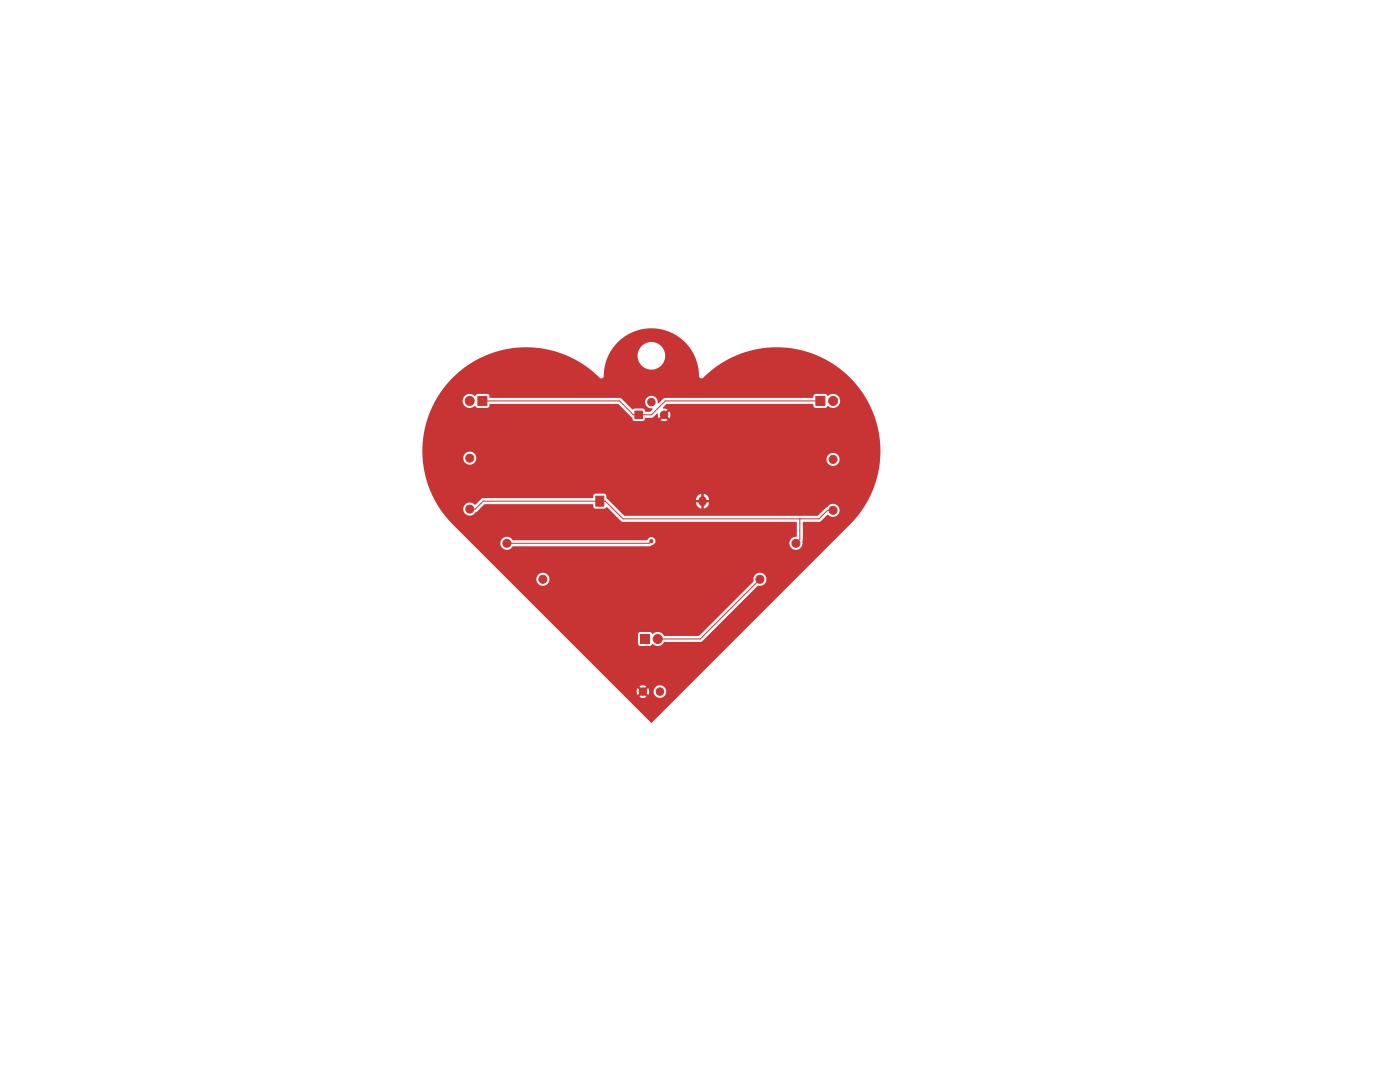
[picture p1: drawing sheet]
<svg xmlns="http://www.w3.org/2000/svg" width="279mm" height="216mm" viewBox="0 0 279 216" stroke-linecap="round" stroke-linejoin="round" font-family="sans-serif">
<g fill="#c83434" stroke="#c83434" stroke-width=".2">
<path d="M162.8 79.1h1.8v1.8h-1.8z"/>
<path d="M95.4 79.1h1.8v1.8h-1.8z"/>
<path d="M126.7 82h1.5v1.5h-1.5z"/>
<path d="M118.9 99h1.6v2h-1.6z"/>
<path d="M127.8 126.6h1.8v1.8h-1.8z"/>
<circle cx="166.3" cy="80" r=".9"/>
<circle cx="93.7" cy="80" r=".9"/>
<circle cx="151.7" cy="115.6" r=".8"/>
<circle cx="158.8" cy="108.4" r=".8"/>
<circle cx="166.2" cy="91.7" r=".8"/>
<circle cx="166.2" cy="101.8" r=".8"/>
<circle cx="130" cy="80.2" r=".75"/>
<circle cx="132.5" cy="82.8" r=".75"/>
<circle cx="101.2" cy="108.4" r=".8"/>
<circle cx="108.3" cy="115.6" r=".8"/>
<circle cx="93.7" cy="91.4" r=".8"/>
<circle cx="93.7" cy="101.6" r=".8"/>
<circle cx="131.3" cy="127.5" r=".9"/>
<circle cx="131.7" cy="138" r=".75"/>
<circle cx="128.3" cy="138" r=".75"/>
<circle cx="130" cy="108" r=".3"/>
</g>
<path d="M140.2 99.8v.4" fill="none" stroke="#c83434" stroke-width="1.6"/>
<path d="M96.3 80h27.3l2.8 2.8h3.6l2.8-2.8h30.9M93.7 101.6h1.2l1.5-1.6h24.4l3.5 3.5h39.2l1.6-1.7h1.2M130 108l-.4 .4h-28.4M151.7 115.6l-12 11.9h-8.4M159.6 103.5v4.1l-.8 .8" fill="none" stroke="#c83434" stroke-width=".2"/>
<path d="M90.4 75.4a20.8 20.8 0 0 1 29.4 .1 .5 .5 0 0 0 .7-.5l.3-2.4 .7-1.8h5.7a2.75 2.75 0 0 0 3.9 2.7 2.75 2.75 0 0 0 .6-4.7 2.75 2.75 0 0 0-4.4 1.7l-.1 .3h-5.7a9.5 9.5 0 0 1 10.7-5 9.5 9.5 0 0 1 7.3 9.4 .5 .5 0 0 0 .9 .2 20.7 20.7 0 0 1 29.2 0 20.7 20.7 0 0 1 0 29.2l-39.6 39.6-6.4-6.3h3.4l.3 .8 .6-.7 .4 .4-.7 .6a1.24 1.24 0 0 0 1.4 0l-.7-.6 .4-.4 .6 .7 .2-.8h.9v.2a1.25 1.25 0 0 0 2 1 1.25 1.25 0 0 0 0-2.2 1.25 1.25 0 0 0-2 1h-.9l-.2-.6-.6 .7-.4-.4 .7-.6a1.24 1.24 0 0 0-1.4 0l.7 .6-.4 .4-.6-.7-.3 .6h-3.4l-11.3-11.3h15v1.9l.3 .3 2.1 .1 .4-.4a1.66 1.66 0 0 0 2.5-.4h7.2l.3-.1 11.2-11.1a1.33 1.33 0 0 0 1.6-1.3 1.33 1.33 0 0 0-1.5-1.3 1.33 1.33 0 0 0-1 1.7l-10.9 10.9h-6.9a1.57 1.57 0 0 0-2.4-.4l-.5-.4h-1.9l-.3 .1-.2 .4h-15l-11.1-11.1h5.8v.2a1.3 1.3 0 0 0 2 1 1.3 1.3 0 0 0 0-2.2 1.3 1.3 0 0 0-2 1h-5.8l-7.2-7.2h5.9v.2a1.35 1.35 0 0 0 1 1.2 1.35 1.35 0 0 0 1.5-.7h27.2l.3-.1a.87 .87 0 0 0 .9-.8 .87 .87 0 0 0-.7-.9 1.13 1.13 0 0 0-1 .6h-26.8a1.31 1.31 0 0 0-1.4-.7 1.31 1.31 0 0 0-1 1.2h-5.9l-4.3-4.3-1.9-2.5h4.6a1.33 1.33 0 0 0 1 1.3 1.33 1.33 0 0 0 1.5-.6l1.8-1.6h21.6l.2 .6 .3 .3h1.8l.5-.3 2.9 2.8 .3 .1h34.6l.1 .2-.1 2.8a1.32 1.32 0 0 0-1.3 1.4 1.32 1.32 0 0 0 1.5 1.2 1.32 1.32 0 0 0 1-1.7l.1-3.8 3.5-.1 1.5-1.4a1.33 1.33 0 0 0 2 .1 1.33 1.33 0 0 0-.2-2 1.33 1.33 0 0 0-1.9 .4l-1.9 1.7h-38.6l-3.2-3.2h18.5v.5h-1a1.29 1.29 0 0 0 1.1 1.3v-1.2h.5v1.2a1.3 1.3 0 0 0 1-1.3h-.9v-.5h.9a1.3 1.3 0 0 0-1-1.2v1.2h-.5l-.1-1.2a1.3 1.3 0 0 0-1 1.2h-17.5l-.4-.3v-.5l-.3-.3-1.8-.1-.4 .3-.2 .6h-21.9l-1.6 1.3a1.36 1.36 0 0 0-1.4-.4 1.36 1.36 0 0 0-1 1.2h-4.6l-1.2-2a20.6 20.6 0 0 1-2.3-8.2h8.1v.2a1.3 1.3 0 0 0 1.3 1.2 1.3 1.3 0 0 0 1.3-1.1h69.9v.2a1.3 1.3 0 0 0 2 1 1.3 1.3 0 0 0 0-2.2 1.3 1.3 0 0 0-2 1l-69.8-.1a1.3 1.3 0 0 0-1.2-1.4 1.3 1.3 0 0 0-1.5 1.2h-8.1v-.4a20.7 20.7 0 0 1 1.9-9.7l.7-1.3h5.4v.2a1.46 1.46 0 0 0 1 1.2 1.46 1.46 0 0 0 1.5-.3l.5 .4h1.9l.4-.3 .2-.5h25.5l2.9 2.8a.51 .51 0 0 0 .5 .6h1.6l.4-.2 .1-.4 1.4-.1 .9-.8 .2 .1 .2 .9 .6-.7 .4 .4-.7 .6a1.24 1.24 0 0 0 1.4 0l-.6-.6 .3-.4 .7 .6a1.24 1.24 0 0 0 0-1.3l-.7 .6-.3-.3 .6-.7-.9-.3 .7-.8 29.3 .1a.57 .57 0 0 0 .5 .7h1.9l.4-.4a1.48 1.48 0 0 0 1.9 .2 1.48 1.48 0 0 0 .6-1.7 1.49 1.49 0 0 0-2.4-.5l-.5-.4h-1.9a.69 .69 0 0 0-.5 .8h-29.6l-1.4 1.1a1.28 1.28 0 0 0-.9-1.5 1.28 1.28 0 0 0-1.5 .8 1.28 1.28 0 0 0 .6 1.6l.7 .1 .1 .2-.6 .5-1-.1a.52 .52 0 0 0-.4-.6h-1.6l-.5 .2-2.2-2.2-.3-.1-26-.1a.6 .6 0 0 0-.5-.7h-1.9l-.5 .4a1.44 1.44 0 0 0-1.5-.3 1.44 1.44 0 0 0-1 1.2h-5.4l1.7-2.5z" fill="#c83434"/>
</svg>
